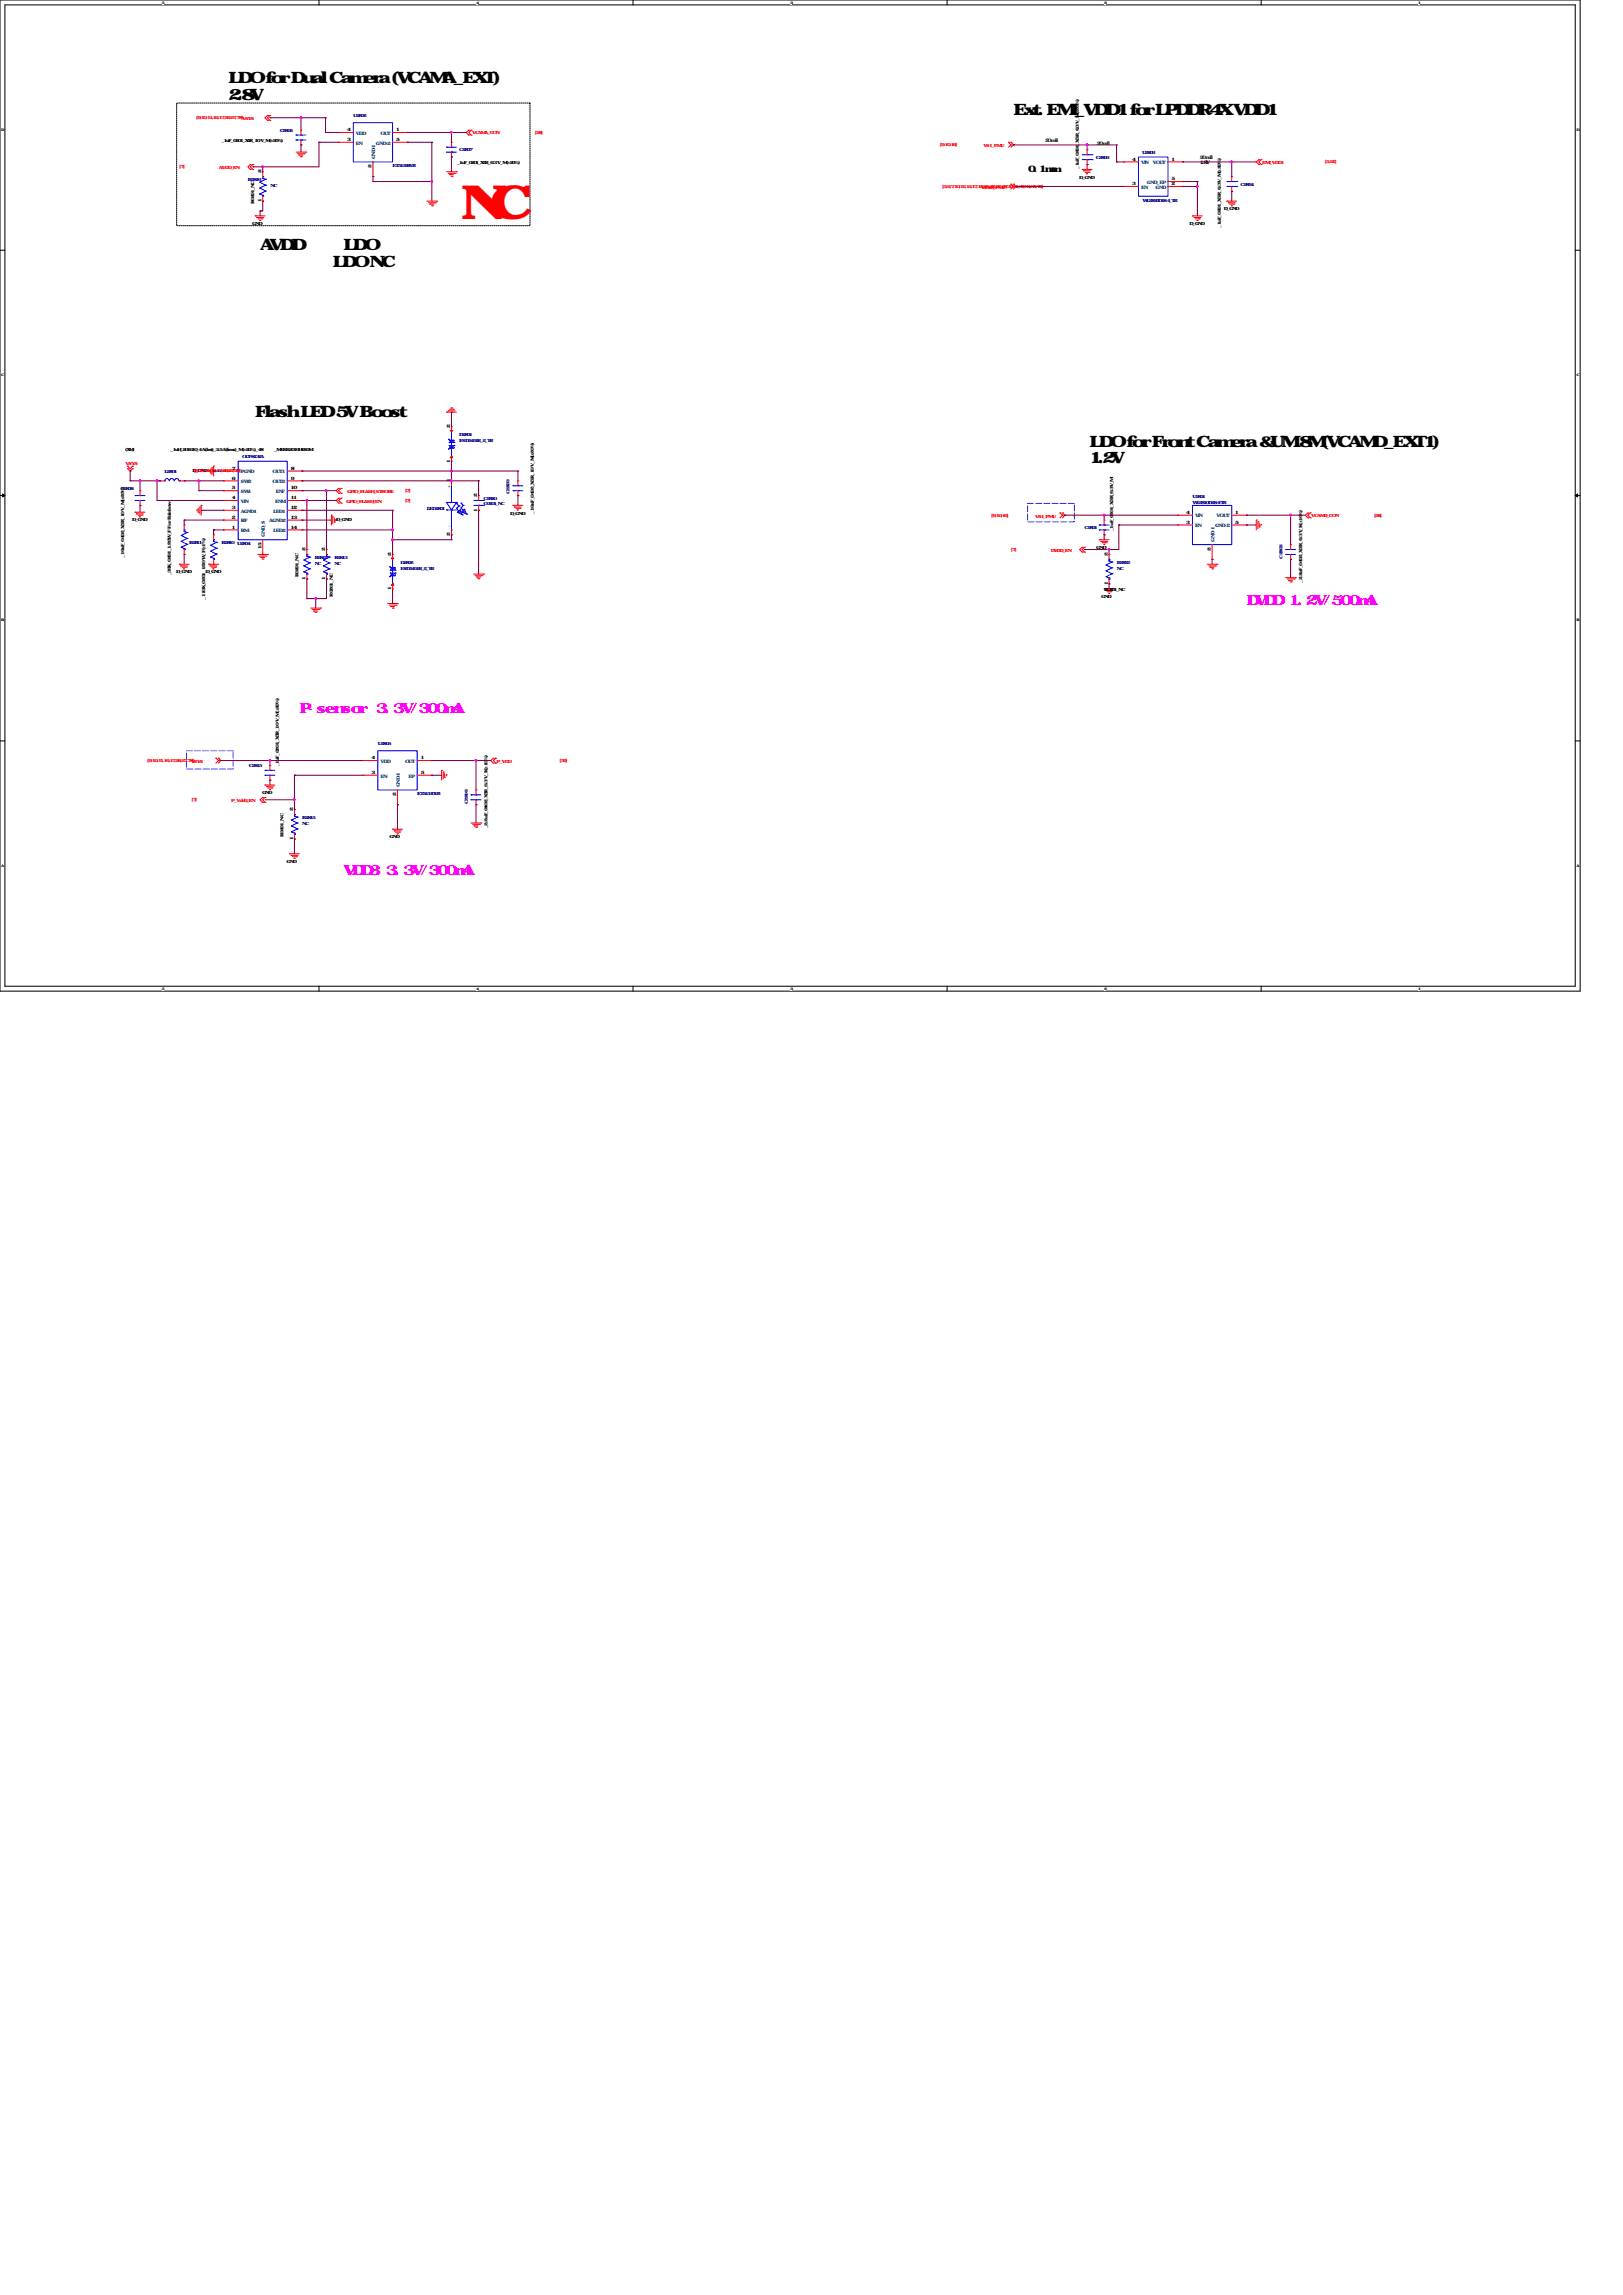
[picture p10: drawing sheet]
<svg xmlns="http://www.w3.org/2000/svg" width="210mm" height="297mm" viewBox="0 0 210 297" stroke-linecap="round" stroke-linejoin="round" font-family="sans-serif">
<defs><g id="words">
<text font-size="6.1" fill="#f00" x="59.7" y="28.4">NC</text>
<g font-size="2">
<text x="29.5" y="10.8">LDO for Dual Camera (VCAMA_EXT)</text>
<text x="29.5" y="12.9">2.8V</text>
<text x="131.1" y="14.9">Ext. EMI_VDD1 for LPDDR4X VDD1</text>
<text x="33.7" y="32.4">AVDD 兼容LDO</text>
<text x="33.7" y="34.5">使用平台 LDO NC</text>
<text x="33" y="54">Flash LED 5V Boost</text>
<text x="141" y="57.8">LDO for Front Camera &amp;UM 8M(VCAMD_EXT1)</text>
<text x="141" y="59.9">1.2V</text>
</g>
<g font-size="1.8" fill="#f0f">
<text x="161.3" y="78.3">DVDD 1.2V/500mA</text>
<text x="38.7" y="92.2">P-sensor 3.3V/300mA</text>
<text x="44.4" y="113.2">VDD3 3.3V/300mA</text>
</g>
<text font-size="1.2" x="133.1" y="22.3">0.1mm</text>
<g font-size=".6" fill="#f00">
<text x="25.4" y="15.4">[9,10,11,16,17,26,27,78]VSYS</text>
<text x="61.1" y="17.4">VCAMA_CON</text>
<text x="69.2" y="17.3">[28]</text>
<text x="23.2" y="21.8">[7]</text>
<text x="28.3" y="21.8">AVDD_EN</text>
<text x="121.6" y="18.9">[9,10,16]</text>
<text x="127.3" y="19.1">VS1_PMU</text>
<text x="163.3" y="21.2">EMI_VDD1</text>
<text x="171.4" y="21.1">[5,21]</text>
<text x="121.9" y="24.3">[5,6,7,10,12,15,17,18,21,22,27,28,30,31,32,34,35,78]</text>
<text x="127" y="24.4">VIO18_PMU</text>
<text x="16.3" y="60.1">VSYS</text>
<text x="25.1" y="61.1">[9,10,11,16,17,26,27,78]PGND</text>
<text x="44.8" y="65.2">GPIO_FLASH_EN</text>
<text x="44.9" y="63.8">GPIO_FLASH_STROBE</text>
<text x="52.4" y="63.7">[7]</text>
<text x="52.4" y="64.9">[7]</text>
<text x="128.3" y="66.8">[9,10,16]</text>
<text x="130.8" y="71.3">[7]</text>
<text x="133.9" y="67">VS1_PMU</text>
<text x="136" y="71.4">DVDD_EN</text>
<text x="169.7" y="66.9">VCAMD_CON</text>
<text x="177.8" y="66.8">[28]</text>
<text x="19" y="98.6">[9,10,11,16,17,26,27,78]</text>
<text x="24.7" y="98.7">VSYS</text>
<text x="64.3" y="98.7">P_VDD</text>
<text x="72.4" y="98.6">[30]</text>
<text x="24.8" y="103.7">[7]</text>
<text x="29.9" y="103.8">P_Vdd3_EN</text>
</g>
<g font-size=".6" fill="#000080">
<text x="36.2" y="17.1">C2805</text>
<text x="45.7" y="15.2">U2802</text>
<text x="32.1" y="23.4">R2816</text>
<text x="50.8" y="21.6">ET51528YB</text>
<text x="59.4" y="19.6">C2807</text>
<text x="141.8" y="20.6">C2806</text>
<text x="147.8" y="20">U2803</text>
<text x="35" y="24.2">NC</text>
<text x="147.8" y="26.2">WL2836D18-4_TR</text>
<text x="160.5" y="24">C2804</text>
<text x="31.3" y="59.2">OCP8132A</text>
<text x="59.4" y="56.4">D2801</text>
<text x="59.4" y="57.2">ESD5451R_2_TR</text>
<text x="15.6" y="63.4">C2808</text>
<text x="21.3" y="61.2">L2801</text>
<text x="55.2" y="66">LED2801</text>
<text x="62.6" y="64.7">C2820</text>
<text x="62.6" y="65.3">C0201_NC</text>
<text x="65.9" y="64" transform="rotate(-90 65.9 64)">C2809</text>
<text x="154.3" y="64.4">U2801</text>
<text x="154.3" y="65.2">WL2810D28-4/TR</text>
<text x="24.5" y="70.4">R2811</text>
<text x="28.7" y="70.4">R2810</text>
<text x="30.7" y="70.5">U2804</text>
<text x="140.3" y="68.5">C2801</text>
<text x="40.7" y="72.3">R2812</text>
<text x="40.7" y="73.1">NC</text>
<text x="43.3" y="72.3">R2813</text>
<text x="43.3" y="73.1">NC</text>
<text x="51.8" y="72.9">D2802</text>
<text x="51.8" y="73.7">ESD5451R_2_TR</text>
<text x="144.5" y="72.9">R2822</text>
<text x="144.5" y="73.7">NC</text>
<text x="166" y="72.3" transform="rotate(-90 166 72.3)">C2803</text>
<text x="32.2" y="99.3">C2815</text>
<text x="48.9" y="96.4">U2805</text>
<text x="39.1" y="106">R2815</text>
<text x="39.1" y="106.7">NC</text>
<text x="54" y="102.9">ET51530YB</text>
<text x="60.5" y="104.1" transform="rotate(-90 60.5 104.1)">C2816</text>
</g>
<g font-size=".6">
<text x="44.9" y="17">4</text>
<text x="51.3" y="17">1</text>
<text x="27.3" y="18.3">电容</text>
<text x="28.7" y="18.3">_1uF_0201_X5R_10 V_M(±20%)</text>
<text x="33.8" y="22.4" transform="rotate(-90 33.8 22.4)">2</text>
<text x="44.9" y="18.2">3</text>
<text x="48.1" y="21.8" transform="rotate(-90 48.1 21.8)">2</text>
<text x="51.3" y="18.2">5</text>
<text x="57.8" y="21.2">电容</text>
<text x="59.1" y="21.2">_1uF_0201_X5R_6.3 V_M(±20%)</text>
<text x="139.6" y="21.9" transform="rotate(-90 139.6 21.9)">_1uF_0201_X5R_6.3 V_M(±20%)</text>
<text x="139.7" y="23.1">D_GND</text>
<text x="146.5" y="24">3</text>
<text x="146.5" y="20.8">4</text>
<text x="151.6" y="20.8">1</text>
<text x="151.6" y="24">2</text>
<text x="151.6" y="23.3">5</text>
<text x="155.3" y="21.3">1.8V</text>
<text x="32.6" y="29.1">GND</text>
<text x="32.9" y="26.4" transform="rotate(-90 32.9 26.4)">R0201_NC</text>
<text x="33.8" y="26.2" transform="rotate(-90 33.8 26.2)">1</text>
<text x="153.9" y="29.1">D_GND</text>
<text x="158" y="29.5" transform="rotate(-90 158 29.5)">_1uF_0201_X5R_6.3 V_M(±20%)</text>
<text x="158.4" y="27.2">D_GND</text>
<text x="16.2" y="58.3">(XM)</text>
<text x="17.3" y="58.3">贴片功率电感器</text>
<text x="22.1" y="58.3">_1uH_201610_4 A(lrat)_3.5 A(lrms)_M(±20%)_48</text>
<text x="34.1" y="58.3">毫欧</text>
<text x="35.5" y="58.3">_MEKK2016H1R0M</text>
<text x="58.3" y="59.9" transform="rotate(-90 58.3 59.9)">1</text>
<text x="58.3" y="55.4" transform="rotate(-90 58.3 55.4)">2</text>
<text x="24.9" y="61.1">D_GND</text>
<text x="30" y="65.9">3</text>
<text x="30" y="63.3">5</text>
<text x="30" y="64.6">4</text>
<text x="30" y="62.1">6</text>
<text x="30" y="60.8">7</text>
<text x="37.6" y="60.8">8</text>
<text x="37.6" y="62.1">9</text>
<text x="37.6" y="63.3">10</text>
<text x="37.6" y="64.6">11</text>
<text x="37.6" y="65.9">12</text>
<text x="58.3" y="62.4" transform="rotate(-90 58.3 62.4)">1</text>
<text x="61.8" y="64.3" transform="rotate(-90 61.8 64.3)">2</text>
<text x="17.1" y="67.5">D_GND</text>
<text x="30" y="68.4">1</text>
<text x="30" y="67.1">2</text>
<text x="33.8" y="71" transform="rotate(-90 33.8 71)">15</text>
<text x="37.6" y="67.1">13</text>
<text x="37.6" y="68.4">14</text>
<text x="39.5" y="71.3" transform="rotate(-90 39.5 71.3)">2</text>
<text x="42.1" y="71.3" transform="rotate(-90 42.1 71.3)">2</text>
<text x="43.5" y="67.5">D_GND</text>
<text x="50.6" y="71.9" transform="rotate(-90 50.6 71.9)">2</text>
<text x="58.3" y="69.4" transform="rotate(-90 58.3 69.4)">2</text>
<text x="61.8" y="66.2" transform="rotate(-90 61.8 66.2)">1</text>
<text x="66" y="66.6">D_GND</text>
<text x="69.1" y="66.5" transform="rotate(-90 69.1 66.5)">_10uF_0402_X5R_10 V_M(±20%)</text>
<text x="141.9" y="71">GND</text>
<text x="143.3" y="71.9" transform="rotate(-90 143.3 71.9)">2</text>
<text x="144" y="68.7" transform="rotate(-90 144 68.7)">_1uF_0201_X5R_6.3V_M</text>
<text x="153.5" y="67.8">3</text>
<text x="153.5" y="66.5">4</text>
<text x="156.7" y="71.3" transform="rotate(-90 156.7 71.3)">2</text>
<text x="159.8" y="66.5">1</text>
<text x="159.8" y="67.8">5</text>
<text x="16.1" y="72.2" transform="rotate(-90 16.1 72.2)">_10uF_0402_X5R_10 V_M(±20%)</text>
<text x="22.1" y="74.5" transform="rotate(-90 22.1 74.5)">_39K_0201_1/20W_F-For Rainbow</text>
<text x="22.8" y="74.2">D_GND</text>
<text x="26.5" y="77.6" transform="rotate(-90 26.5 77.6)">_110K_0201_1/20 W_F(±1%)</text>
<text x="26.6" y="74.2">D_GND</text>
<text x="38.6" y="74.7" transform="rotate(-90 38.6 74.7)">R0201_NC</text>
<text x="39.5" y="75.1" transform="rotate(-90 39.5 75.1)">1</text>
<text x="42.1" y="75.1" transform="rotate(-90 42.1 75.1)">1</text>
<text x="43.1" y="77.2" transform="rotate(-90 43.1 77.2)">R0201_NC</text>
<text x="50.6" y="76.4" transform="rotate(-90 50.6 76.4)">1</text>
<text x="142.5" y="77.4">GND</text>
<text x="142.9" y="76.5">R0201_NC</text>
<text x="143.3" y="75.7" transform="rotate(-90 143.3 75.7)">1</text>
<text x="168.5" y="75.4" transform="rotate(-90 168.5 75.4)">_2.2uF_0402_X5R_6.3 V_K(±10%)</text>
<text x="36.1" y="99.2" transform="rotate(-90 36.1 99.2)">_1uF_0201_X5R_10 V_M(±20%)</text>
<text x="48.1" y="100.2">3</text>
<text x="48.1" y="98.3">4</text>
<text x="54.4" y="98.3">1</text>
<text x="54.4" y="100.2">5</text>
<text x="33.9" y="102.8">GND</text>
<text x="37.9" y="104.9" transform="rotate(-90 37.9 104.9)">2</text>
<text x="51.3" y="103" transform="rotate(-90 51.3 103)">2</text>
<text x="63.1" y="107.2" transform="rotate(-90 63.1 107.2)">_2.2uF_0402_X5R_6.3 V_K(±10%)</text>
<text x="36.7" y="108.3" transform="rotate(-90 36.7 108.3)">R0201_NC</text>
<text x="37.1" y="111.7">GND</text>
<text x="37.9" y="108.8" transform="rotate(-90 37.9 108.8)">1</text>
<text x="50.4" y="108.5">GND</text>
</g>
<g font-size=".6" fill="#004080">
<text x="46.1" y="17.4">VDD</text>
<text x="49.2" y="17.4">OUT</text>
<text x="46.1" y="18.7">EN</text>
<text x="48.6" y="20.6" transform="rotate(-90 48.6 20.6)">GND-1</text>
<text x="48.6" y="18.7">GND-2</text>
<text x="147.7" y="21.3">VIN</text>
<text x="148.4" y="23.8">GND_EP</text>
<text x="149.2" y="21.3">VOUT</text>
<text x="147.7" y="24.4">EN</text>
<text x="149.5" y="24.4">GND</text>
<text x="31.2" y="63.8">SW1</text>
<text x="31.2" y="65.1">VIN</text>
<text x="31.2" y="62.5">SW2</text>
<text x="35.3" y="61.3">OUT1</text>
<text x="35.3" y="62.5">OUT2</text>
<text x="35.6" y="65.1">ENM</text>
<text x="35.7" y="63.8">ENF</text>
<text x="58.3" y="63.2" transform="rotate(-90 58.3 63.2)">+</text>
<text x="31.2" y="68.9">RM</text>
<text x="31.2" y="67.6">RF</text>
<text x="31.2" y="66.3">AGND1</text>
<text x="34.3" y="69.5" transform="rotate(-90 34.3 69.5)">GND_S</text>
<text x="34.8" y="67.6">AGND2</text>
<text x="35.3" y="66.3">LED1</text>
<text x="35.3" y="68.9">LED2</text>
<text x="58.3" y="68.2" transform="rotate(-90 58.3 68.2)">-</text>
<text x="154.6" y="68.2">EN</text>
<text x="154.6" y="67">VIN</text>
<text x="157.1" y="70.1" transform="rotate(-90 157.1 70.1)">GND-1</text>
<text x="157.2" y="68.2">GND-2</text>
<text x="157.4" y="67">VOUT</text>
<text x="49.2" y="100.6">EN</text>
<text x="49.2" y="98.7">VDD</text>
<text x="51.7" y="101.9" transform="rotate(-90 51.7 101.9)">GND-1</text>
<text x="52.4" y="98.7">OUT</text>
<text x="52.9" y="100.6">EP</text>
</g>
<g font-size=".6" fill="#008000">
<text x="135.3" y="18.4">20 mil</text>
<text x="141.9" y="18.7">20 mil</text>
<text x="155.3" y="20.6">20 mil</text>
</g>
<g font-size=".5">
<text x="21" y=".5">5</text>
<text x="61.6" y=".5">4</text>
<text x="102.2" y=".5">3</text>
<text x="142.9" y=".5">2</text>
<text x="183.5" y=".5">1</text>
<text x=".2" y="16.9">D</text>
<text x="204" y="16.9">D</text>
<text x=".2" y="48.6">C</text>
<text x="204" y="48.6">C</text>
<text x=".2" y="80.4">B</text>
<text x="204" y="80.4">B</text>
<text x=".2" y="112.1">A</text>
<text x="204" y="112.1">A</text>
<text x="21" y="128.1">5</text>
<text x="61.6" y="128.1">4</text>
<text x="102.2" y="128.1">3</text>
<text x="142.9" y="128.1">2</text>
<text x="183.5" y="128.1">1</text>
</g>
</g></defs>
<path d="M0 0h204.5v128.3h-204.5zM.6 .6h203.2v127h-203.2z" fill="none" stroke="#000" stroke-width=".13"/>
<g fill="#fff">
<path d="M21 .1h.2v.5h-.2z"/>
<path d="M21 127.7h.2v.5h-.2z"/>
</g>
<path d="M41.3 0v.6M41.3 127.6v.7" fill="none" stroke="#000" stroke-width=".13"/>
<g fill="#fff">
<path d="M61.6 .1h.2v.5h-.2z"/>
<path d="M61.6 127.7h.2v.5h-.2z"/>
</g>
<path d="M81.9 0v.6M81.9 127.6v.7" fill="none" stroke="#000" stroke-width=".13"/>
<g fill="#fff">
<path d="M102.2 .1h.2v.5h-.2z"/>
<path d="M102.2 127.7h.2v.5h-.2z"/>
</g>
<path d="M122.6 0v.6M122.6 127.6v.7" fill="none" stroke="#000" stroke-width=".13"/>
<g fill="#fff">
<path d="M142.9 .1h.2v.5h-.2z"/>
<path d="M142.9 127.7h.2v.5h-.2z"/>
</g>
<path d="M163.2 0v.6M163.2 127.6v.7" fill="none" stroke="#000" stroke-width=".13"/>
<g fill="#fff">
<path d="M183.5 .1h.2v.5h-.2z"/>
<path d="M183.5 127.7h.2v.5h-.2z"/>
<path d="M.2 16.5h.3v.5h-.3z"/>
<path d="M204 16.5h.3v.5h-.3z"/>
<path d="M.2 48.3h.3v.5h-.3z"/>
<path d="M204 48.3h.3v.5h-.3z"/>
</g>
<path d="M0 32.4h.6M203.8 32.4h.7" fill="none" stroke="#000" stroke-width=".13"/>
<g fill="#fff">
<path d="M.2 80h.2v.5h-.2z"/>
<path d="M204 80h.3v.5h-.3z"/>
</g>
<path d="M0 64.1h.6M203.8 64.1h.7" fill="none" stroke="#000" stroke-width=".13"/>
<path d="M.3 63.9l.3 .2-.3 .2zM203.8 64.1l.3-.2v.4z" fill="#000" stroke="#000" stroke-width=".13"/>
<g fill="#fff">
<path d="M.2 111.8h.3v.5h-.3z"/>
<path d="M204 111.8h.3v.5h-.3z"/>
</g>
<path d="M22.9 13.3h45.7v15.9h-45.7zM0 95.9h.6M203.8 95.9h.7" fill="none" stroke="#000" stroke-width=".13"/>
<path d="M133 65.2h6v2.3h-6zM24.1 97.2h6.1v2.3h-6.1z" fill="none" stroke="#8000ff" stroke-width=".13" stroke-dasharray=".8 .3"/>
<g fill="none" stroke="#f00" stroke-width=".13">
<path d="M34.6 14.9h.1M34.6 15.6h.1M34.6 14.9l-.3 .3 .3 .4M34.9 14.9h.1M34.9 15.6h.1M34.9 14.9l-.3 .3 .3 .4M38.3 19.7h1.3M38.5 19.9h.9M38.9 16.8h.1M38.9 18.8h.1M38.9 16.8v.7M38.9 18.1v.7"/>
<path d="M39.4 19.9h.1M39.6 19.7h.1M43.8 18.4h.1M43.8 17.1h.1M43.8 17.1h1.9M43.8 18.4h1.9M50.8 17.1h1.9M50.8 18.4h1.9M52.7 17.1h.1M52.7 18.4h.1M58.4 18.4h.1M58.4 18.4v.6"/>
<path d="M58.4 19.7v.6M60.7 16.8h.1M60.7 17.5h.1M60.7 16.8l-.4 .3 .4 .4M61 17.5h.1M61 16.8h.1M61 16.8l-.3 .3 .3 .4M130.5 18.4h.1M130.5 18.4l.3 .4M130.8 18.8h.1M130.8 18.4h.1M130.8 18.8l-.3 .2"/>
<path d="M130.8 18.4l.3 .4M131.1 18.8h.1M131.1 18.8l-.3 .2M140.7 19.4h.1M140.7 19.4v.6M32.4 21.3h.1M32.4 21.9h.1M32.4 21.3l-.3 .3 .3 .3M32.7 21.3h.1M32.7 21.9h.1M32.7 21.3l-.3 .3 .3 .3M33 27.9h.1"/>
<path d="M33 27.9h1.3M33.2 28.2h.1M33.2 28.2h.9M33.4 28.3h.5M33.6 28.5h.1M33.9 28.3h.1M34 26h.1M34 22.2h.1M34 22.2v.7M34 25.4v.6M38.7 20.1h.1M38.7 20.1h.5"/>
<path d="M38.9 20.3h.1M39 20.3h.1M48.3 22.9h.1M48.3 21v1.9M55.2 26h1.3M55.5 26.2h.8M55.6 26.4h.1M55.6 26.4h.5M55.8 26.6h.2M56 26.6h.1M56.3 26.2h.1M56.5 26h.1"/>
<path d="M57.8 22.2h1.3M58 22.4h.9M58.2 22.6h.1M58.2 22.6h.5M58.4 22.8h.1M58.4 20.3h.1M58.5 22.8h.1M58.9 22.4h.1M59.1 22.2h.1M130.8 23.8h.1M130.8 23.8l.3 .3M131.1 24.1h.1"/>
<path d="M131.1 23.8h.1M131.1 24.1l-.3 .4M131.1 23.8l.3 .3M131.4 24.1h.1M131.4 24.1l-.3 .4M140 21.9h.1M140 21.9h1.3M140.2 22.1h.1M140.2 22.1h.9M140.4 22.3h.5M140.6 22.5h.1M140.7 21.3h.1"/>
<path d="M140.7 20.7v.6M140.9 22.3h.1M145.4 24.1h.1M145.4 21h.1M145.4 21h1.9M145.4 24.1h1.9M151.1 21h1.9M151.1 24.1h1.9M151.1 23.5h1.9M153 21h.1M153 24.1h.1M153 23.5h.1"/>
<path d="M154.3 27.9h.1M154.3 27.9h1.3M154.5 28.2h.1M154.5 28.2h.9M154.7 28.3h.5M154.9 28.5h.1M155.2 28.3h.1M158.7 26h.1M158.7 26h1.3M159 26.2h.1M159 26.2h.9M159.1 26.4h.5"/>
<path d="M159.3 26.6h.1M159.3 26.6h.2M159.4 22.9h.1M159.4 24.8h.1M159.4 22.9v.6M159.4 24.1v.7M159.6 26.4h.1M162.9 20.7h.1M162.9 21.3h.1M162.9 20.7l-.3 .3 .3 .3M163.2 21.3h.1M163.2 20.7h.1"/>
<path d="M163.2 20.7l-.3 .3 .3 .3M57.8 53.3h.1M57.8 53.3h1.3M58 53.2h.1M58 53.2h.9M58.2 53h.5M58.4 52.8h.1M58.4 59.7h.1M58.4 55.2h.1M58.4 55.2v.7M58.4 59.1v.6M58.7 53h.1"/>
<path d="M16.5 60.7h.1M16.5 60.3h.1M16.5 60.7l.3 .3 .3-.3M16.5 60.3l.3 .4 .3-.4M17.1 60.7h.1M17.1 60.3h.1M17.5 66.3h.1M17.5 66.3h1.3M17.7 66.5h.1M17.7 66.5h.8M17.9 66.7h.5M18 66.9h.1"/>
<path d="M18 66.9h.2M18.1 63.5h.1M18.1 65.4h.1M18.1 63.5v.6M18.1 64.8v.6M18.4 66.7h.1M20.7 62.2h.1M20.7 62.2h.6M23.2 73h.1M23.2 73h1.3M23.2 62.2h.6M23.4 73.2h.1"/>
<path d="M23.4 73.2h.9M23.6 73.4h.5M23.7 73.6h.1M23.7 73.6h.2M23.8 62.2h.1M23.8 71.8h.1M23.8 67.9h.1M23.8 67.9v.7M23.8 71.1v.7M24.1 73.4h.1M25.5 66h.1M25.5 66v.1"/>
<path d="M25.7 66.3h.1M25.7 65.8v.5M25.9 65.6h.1M25.9 65.6v.9M26 65.4h.1M26 65.4v1.3M27 73h.1M27 73h1.3M27.1 60.9h.1M27.1 60.9v.1M27.2 73.2h.1M27.2 73.2h.9"/>
<path d="M27.3 61.2h.1M27.3 60.7v.5M27.4 73.4h.5M27.4 60.5h.1M27.4 60.5v.9M27.6 73.6h.1M27.6 60.3h.1M27.6 73h.1M27.6 69.2h.1M27.6 60.3v1.3M27.6 69.2v.6M27.6 72.4v.6"/>
<path d="M27.9 73.4h.1M28.9 68.6h.1M28.9 67.3h.1M28.9 66h.1M28.9 63.5h.1M28.9 64.8h.1M28.9 62.2h.1M28.9 61h.1M28.9 62.2h1.9M28.9 68.6h1.9M28.9 67.3h1.9M28.9 66h1.9"/>
<path d="M28.9 63.5h1.9M28.9 64.8h1.9M28.9 61h1.9M33.4 71.8h1.2M33.5 72h.9M33.7 72.1h.1M33.7 72.1h.5M33.9 72.3h.1M34 71.8h.1M34 69.8v2M34 72.3h.1M34.4 72h.1"/>
<path d="M34.6 71.8h.1M37.2 62.2h1.9M37.2 68.6h1.9M37.2 67.3h1.9M37.2 66h1.9M37.2 63.5h1.9M37.2 64.8h1.9M37.2 61h1.9M39.1 61h.1M39.1 62.2h.1M39.1 63.5h.1M39.1 64.8h.1"/>
<path d="M39.1 66h.1M39.1 67.3h.1M39.1 68.6h.1M39.7 74.9h.1M39.7 71.1h.1M39.7 71.1v.7M39.7 74.3v.6M40.2 78.7h1.3M40.4 78.9h.9M40.6 79.1h.1M40.6 79.1h.5M40.8 79.2h.1"/>
<path d="M40.9 79.2h.1M41.3 78.9h.1M41.5 78.7h.1M42.2 74.9h.1M42.2 71.1h.1M42.2 71.1v.7M42.2 74.3v.6M42.9 66.7h.1M42.9 66.7v1.2M43.1 66.9h.1M43.1 66.9v.9M43.3 67.6h.1"/>
<path d="M43.3 67.1v.5M43.4 67.3h.1M43.4 67.3v.1M43.8 63.8h.1M43.8 63.2h.1M43.8 65.1h.1M43.8 64.5h.1M43.8 63.2l-.3 .3 .3 .3M43.8 64.5l-.3 .3 .3 .3M44.2 63.2h.1M44.2 63.8h.1M44.2 64.5h.1"/>
<path d="M44.2 65.1h.1M44.2 63.2l-.4 .3 .4 .3M44.2 64.5l-.4 .3 .4 .3M50.2 78.1h1.2M50.4 78.3h.9M50.5 78.5h.1M50.5 78.5h.6M50.8 78.7h.1M50.8 76.2h.1M50.8 71.8h.1M50.8 71.8v.6M50.8 75.6v.6"/>
<path d="M50.9 78.7h.1M51.3 78.3h.1M51.4 78.1h.1M58.4 69.2h.1M58.4 62.2h.1M58.4 62.2v.7M58.4 68.6v.6M61.3 74.3h1.3M61.5 74.5h.9M61.7 74.7h.1M61.7 74.7h.5M61.8 74.9h.2"/>
<path d="M61.9 66h.1M61.9 64.1h.1M61.9 64.1v.7M61.9 65.4v.6M62 74.9h.1M62.4 74.5h.1M62.6 74.3h.1M66.4 65.4h.1M66.4 65.4h1.2M66.5 65.6h.1M66.5 65.6h.9M66.8 65.8h.5"/>
<path d="M66.9 66h.1M66.9 66h.2M67 62.2h.1M67 64.1h.1M67 62.2v.7M67 63.5v.6M67.3 65.8h.1M137.2 66.4h.1M137.2 66.4l.3 .3M137.5 66.7h.1M137.5 66.4h.1M137.5 66.7l-.3 .3"/>
<path d="M137.5 66.4l.3 .3M137.8 66.7h.1M137.8 66.7l-.3 .3M140 70.8h.1M140 71.5h.1M140 70.8l-.3 .3 .3 .4M140.3 70.8h.1M140.3 71.5h.1M140.3 70.8l-.3 .3 .3 .4M142.2 69.8h.1M142.2 69.8h1.3M142.5 70.1h.1"/>
<path d="M142.5 70.1h.8M142.6 70.2h.5M142.8 70.4h.1M142.8 70.4h.2M142.9 76.2h.1M142.9 67.3h.1M142.9 69.2h.1M142.9 76.2h1.2M142.9 67.3v.6M142.9 68.6v.6M143.1 76.4h.1M143.1 76.4h.9"/>
<path d="M143.1 70.2h.1M143.3 76.6h.5M143.5 76.8h.1M143.5 75.6h.1M143.5 71.8h.1M143.5 71.8v.6M143.5 74.9v.7M143.8 76.6h.1M152.4 67.9h.1M152.4 66.7h.1M152.4 66.7h1.9M152.4 67.9h1.9"/>
<path d="M156.2 73h1.3M156.4 73.2h.9M156.6 73.4h.1M156.6 73.4h.5M156.8 73.6h.1M156.8 72.4h.1M156.8 70.5v1.9M156.9 73.6h.1M157.3 73.2h.1M157.5 73h.1M159.4 66.7h1.9M159.4 67.9h1.9"/>
<path d="M161.3 66.7h.1M161.3 67.9h.1M162.6 67.3h.1M162.6 67.3v1.3M162.8 67.5h.1M162.8 67.5v.9M162.9 68.2h.1M162.9 67.7v.5M163.2 67.9h.1M163.2 67.9v.1M166.4 74.8h1.2M166.6 74.9h.9"/>
<path d="M166.8 75.1h.1M166.8 75.1h.5M167 75.3h.1M167 70.5h.1M167 72.4h.1M167 70.5v.6M167 71.8v.6M167.1 75.3h.1M167.5 74.9h.1M167.6 74.8h.1M169.2 66.4h.1M169.2 67h.1"/>
<path d="M169.2 66.4l-.3 .3 .3 .3M169.5 67h.1M169.5 66.4h.1M169.5 66.4l-.3 .3 .3 .3M27.9 98.1h.1M27.9 98.1l.4 .3M28.3 98.4h.1M28.3 98.1h.1M28.3 98.1l.3 .3M28.3 98.4l-.4 .4M28.6 98.4h.1M28.6 98.4l-.3 .4"/>
<path d="M34.9 99.1h.1M34.9 99.1v.6M47 98.4h.1M47 98.4h1.9M54 98.4h1.9M55.9 98.4h.1M57.1 99.7h.1M57.1 99.7v1.3M57.4 99.9h.1M57.4 99.9v.9M63.8 98.1h.1M63.8 98.8h.1"/>
<path d="M63.8 98.1l-.3 .3 .3 .4M64.1 98.8h.1M64.1 98.1h.1M64.1 98.1l-.3 .3 .3 .4M34 103.2h.1M34 103.8h.1M34 103.2l-.3 .3 .3 .3M34.3 101.6h.1M34.3 103.2h.1M34.3 103.8h.1M34.3 101.6h1.3M34.3 103.2l-.3 .3 .3 .3"/>
<path d="M34.5 101.8h.1M34.5 101.8h.9M34.7 102h.5M34.9 102.2h.1M34.9 101h.1M34.9 100.3v.7M35.2 102h.1M37.5 110.5h.1M37.5 110.5h1.2M37.7 110.7h.1M37.7 110.7h.9M37.8 110.9h.6"/>
<path d="M38.1 111.1h.1M38.1 108.6h.1M38.1 104.8h.1M38.1 104.8v.6M38.1 107.9v.7M38.4 110.9h.1M47 100.3h.1M47 100.3h1.9M50.8 107.3h.1M50.8 107.3h1.3M51 107.5h.1M51 107.5h.9"/>
<path d="M51.2 107.7h.5M51.4 107.9h.1M51.4 104.1h.1M51.4 102.2v1.9M51.7 107.7h.1M54 100.3h1.9M55.9 100.3h.1M57.5 100.6h.1M57.5 100.1v.5M57.7 100.3h.1M57.7 100.3v.1M61 106.5h1.2"/>
<path d="M61.2 106.7h.9M61.3 106.9h.1M61.3 106.9h.5M61.6 107.1h.1M61.6 102.2h.1M61.6 104.1h.1M61.6 102.2v.7M61.6 103.5v.6M61.7 107.1h.1M62.1 106.7h.1M62.2 106.5h.1"/>
</g>
<g fill="none" stroke="#00f" stroke-width=".13">
<path d="M38.3 17.5h.1M38.3 18.1h.1M38.3 17.5h1.3M38.3 18.1h1.3M38.9 17.5h.1M38.9 18.1h.1M45.7 15.9h5.1v5.1h-5.1zM57.8 19h.1M57.8 19.7h.1M57.8 19h1.3M57.8 19.7h1.3M58.4 19h.1"/>
<path d="M58.4 19.7h.1M33.6 23.6h.1M33.6 24.3h.1M33.6 25.1h.1M33.6 23.6l.8 .4M33.6 24.3l.8 .4M33.6 25.1l.4 .2M34 22.9h.1M34 25.4h.1M34 23.1h.1M34 25.3h.1M34 22.9v.2"/>
<path d="M34 25.3v.1M34 23.1l.4 .1M34.4 23.2h.1M34.4 24h.1M34.4 24.7h.1M34.4 23.2l-.8 .4M34.4 24l-.8 .3M34.4 24.7l-.8 .4M140 20h1.3M140 20.7h1.3M140.7 20h.1M140.7 20.7h.1"/>
<path d="M141.3 20h.1M141.3 20.7h.1M147.3 20.3h3.8v5.1h-3.8zM158.7 23.5h1.3M158.7 24.1h1.3M159.4 23.5h.1M159.4 24.1h.1M160 23.5h.1M160 24.1h.1M30.8 59.7h6.4v10.1h-6.4zM58 58.1h.1M58 56.9h.1"/>
<path d="M58 56.9l.2 .1M58.1 57.7h.1M58.1 57.3h.1M58.1 57.7h.7M58.1 57.7l.3 .3M58.1 57.3h.7M58.2 58h.1M58.2 57h.1M58.2 58h.5M58.2 58l-.2 .1M58.2 57h.5M58.4 59.1h.1"/>
<path d="M58.4 58h.1M58.4 57h.1M58.4 55.9v3.2M58.4 57l-.3 .3M58.4 57l.4 .3M58.7 58h.1M58.7 57h.1M58.7 57l.1 .1M58.8 57.7h.1M58.8 57.3h.1M58.8 57.7l-.4 .3M58.8 57.9l-.1 .1"/>
<path d="M17.5 64.1h.1M17.5 64.8h.1M17.5 64.1h1.3M17.5 64.8h1.3M18.1 64.1h.1M18.1 64.8h.1M21.3 62.2h.1M21.3 62.2a.3 .3 0 0 1 .3-.3 .3 .3 0 0 1 .3 .3M21.9 62.2a.3 .3 0 0 1 .3-.3 .3 .3 0 0 1 .3 .3M22.6 62.2a.3 .3 0 0 1 .3-.3 .3 .3 0 0 1 .3 .3M23.2 62.2h.1M23.5 69.3h.1"/>
<path d="M23.5 70.1h.1M23.5 70.8h.1M23.5 69.3l.7 .4M23.5 70.1l.7 .3M23.5 70.8l.3 .2M23.8 68.6h.1M23.8 71.1h.1M23.8 68.8h.1M23.8 71h.1M23.8 68.8l.4 .1M23.8 68.6v.2M23.8 71v.1"/>
<path d="M24.2 68.9h.1M24.2 69.7h.1M24.2 70.4h.1M24.2 68.9l-.7 .4M24.2 69.7l-.7 .4M24.2 70.4l-.7 .4M27.3 70.6h.1M27.3 71.3h.1M27.3 72.1h.1M27.3 70.6l.7 .4M27.3 71.3l.7 .4M27.3 72.1l.3 .2"/>
<path d="M27.6 69.8h.1M27.6 72.4h.1M27.6 70.1h.1M27.6 72.3h.1M27.6 69.8v.3M27.6 72.3v.1M27.6 70.1l.4 .1M28 70.2h.1M28 71h.1M28 71.7h.1M28 70.2l-.7 .4M28 71l-.7 .3"/>
<path d="M28 71.7l-.7 .4M39.3 72.5h.1M39.3 73.2h.1M39.3 74h.1M39.3 72.5l.8 .4M39.3 73.2l.8 .4M39.3 74l.4 .2M39.7 71.8h.1M39.7 74.3h.1M39.7 72h.1M39.7 74.2h.1M39.7 71.8v.2"/>
<path d="M39.7 74.2v.1M39.7 72l.4 .1M40.1 72.1h.1M40.1 72.9h.1M40.1 73.6h.1M40.1 72.1l-.8 .4M40.1 72.9l-.8 .3M40.1 73.6l-.8 .4M41.9 72.5h.1M41.9 73.2h.1M41.9 74h.1M41.9 72.5l.7 .4"/>
<path d="M41.9 73.2l.7 .4M41.9 74l.3 .2M42.2 71.8h.1M42.2 74.3h.1M42.2 72h.1M42.2 74.2h.1M42.2 71.8v.2M42.2 74.2v.1M42.2 72l.4 .1M42.6 72.1h.1M42.6 72.9h.1M42.6 73.6h.1"/>
<path d="M42.6 72.1l-.7 .4M42.6 72.9l-.7 .3M42.6 73.6l-.7 .4M50.4 74.6h.1M50.4 73.4h.1M50.4 73.4l.1 .1M50.5 74.2h.1M50.5 73.8h.1M50.5 74.2h.6M50.5 74.2l.3 .3M50.5 73.8h.6M50.5 74.5h.1"/>
<path d="M50.5 73.5h.1M50.5 74.5h.6M50.5 74.5l-.1 .1M50.5 73.5h.6M50.8 75.6h.1M50.8 74.5h.1M50.8 73.5h.1M50.8 72.4v3.2M50.8 73.5l-.3 .3M50.8 73.5l.3 .3M51.1 74.5h.1M51.1 73.5h.1"/>
<path d="M51.1 73.5l.1 .1M51.1 74.2h.1M51.1 73.8h.1M51.1 74.2l-.3 .3M51.2 74.4l-.1 .1M57.8 65h.1M57.8 66h.1M57.8 65h1.3M57.8 65l.6 1M57.8 66h1.3M58.4 68.6h.1M58.4 65h.1"/>
<path d="M58.4 66h.1M58.4 62.9v2.1M58.4 66v2.6M59.1 65h.1M59.1 65.8h.1M59.1 65.2h.1M59.1 65l-.7 1M59.1 65.8l.5 .6M59.1 65.2l.3 .3M59.2 66.3h.1M59.2 66.3l.6 .3M59.4 65.5h.1"/>
<path d="M59.4 65.5l-.3 .3M59.5 66h.1M59.5 66l.3 .6M59.5 66l-.3 .3M59.6 65.7h.1M59.6 65.1h.1M59.6 65.7l.6 .6M59.6 65.1l.3 .3M59.8 66.3h.1M59.8 66.3l.6 .2M59.8 66.6h.1M59.9 65.4h.1"/>
<path d="M59.9 65.4l-.3 .3M60.1 65.9h.1M60.1 65.9l.3 .6M60.1 65.9l-.3 .4M60.4 66.5h.1M61.3 64.8h1.3M61.3 65.4h1.3M61.9 65.4h.1M61.9 64.8h.1M62.6 65.4h.1M62.6 64.8h.1M66.4 62.9h.1"/>
<path d="M66.4 63.5h.1M66.4 62.9h1.2M66.4 63.5h1.2M67 62.9h.1M67 63.5h.1M142.2 67.9h.1M142.2 68.6h.1M142.2 67.9h1.3M142.2 68.6h1.3M142.9 67.9h.1M142.9 68.6h.1M143.1 73.1h.1"/>
<path d="M143.1 73.9h.1M143.1 74.6h.1M143.1 73.1l.8 .4M143.1 73.9l.8 .4M143.1 74.6l.4 .2M143.5 72.4h.1M143.5 74.9h.1M143.5 72.6h.1M143.5 74.8h.1M143.5 72.4v.2M143.5 74.8v.1M143.5 72.6l.4 .1"/>
<path d="M143.9 72.7h.1M143.9 73.5h.1M143.9 74.3h.1M143.9 72.7l-.8 .4M143.9 73.5l-.8 .4M143.9 74.3l-.8 .3M154.3 65.4h5.1v5.1h-5.1zM166.4 71.1h.1M166.4 71.8h.1M166.4 71.1h1.2M166.4 71.8h1.2M167 71.1h.1"/>
<path d="M167 71.8h.1M34.3 99.7h.1M34.3 99.7h1.3M34.9 99.7h.1M48.9 97.2h5.1v5h-5.1zM34.3 100.3h.1M34.3 100.3h1.3M34.9 100.3h.1M37.7 106.1h.1M37.7 106.9h.1M37.7 107.7h.1M37.7 106.1l.8 .4"/>
<path d="M37.7 106.9l.8 .4M37.7 107.7l.4 .1M38.1 105.4h.1M38.1 107.9h.1M38.1 105.6h.1M38.1 107.8h.1M38.1 105.4v.2M38.1 107.8v.1M38.1 105.6l.4 .1M38.5 105.7h.1M38.5 106.5h.1M38.5 107.3h.1"/>
<path d="M38.5 105.7l-.8 .4M38.5 106.5l-.8 .4M38.5 107.3l-.8 .4M61 102.9h.1M61 103.5h.1M61 102.9h1.2M61 103.5h1.2M61.6 102.9h.1M61.6 103.5h.1"/>
</g>
<g fill="#f00" stroke="#f00" stroke-width=".13">
<path d="M58.3 59.2l.1-.1 .2 .1z"/>
<path d="M58.3 55.7h.3l-.2 .2z"/>
<path d="M50.6 75.7l.2-.1 .2 .1z"/>
<path d="M50.6 72.2h.4l-.2 .2z"/>
</g>
<g fill="none" stroke="#800040" stroke-width=".13">
<path d="M34.9 15.2h.1M34.9 15.2h7.2M38.9 15.2h.1M38.9 18.8h.1M38.9 15.2v1.6M38.9 18.8v.9M41.3 18.4h.1M41.3 18.4v3.2h-8.6M41.3 18.4h2.5M42.1 17.1h.1M42.1 15.2h.1M42.1 17.1h1.7"/>
<path d="M42.1 15.2v1.9M52.7 17.1h.1M52.7 18.4h.1M52.7 17.1h7.6M52.7 18.4h3.2M55.9 18.4h.1M55.9 18.4v7.6M58.4 17.1h.1M58.4 17.1v1.3M131.1 18.8h.1M131.1 18.8h13.4M140.7 18.8h.1"/>
<path d="M140.7 18.8v.6M144.5 18.8h.1M144.5 18.8v2.2M32.7 21.6h.1M33.7 27.3h.1M33.7 27.3v.6M34 21.6h.1M34 26h.1M34 21.6v.6M34 26v1.3h-.3M48.3 23.5h.1M48.3 22.9h.1"/>
<path d="M48.3 23.5h7.6M48.3 22.9v.6M55.9 23.5h.1M58.4 20.3h.1M58.4 20.3v1.9M131.4 24.1h.1M131.4 24.1h14M140.7 21.3h.1M140.7 21.3v.6M144.5 21h.1M144.5 21h.9M153 21h.1"/>
<path d="M153 23.5h.1M153 24.1h.1M153 21h9.6M153 23.5h1.9M153 24.1h1.9M154.9 23.5h.1M154.9 24.1h.1M154.9 23.5v4.4M159.4 24.8h.1M159.4 21h.1M159.4 21v1.9M159.4 24.8v1.2"/>
<path d="M58.4 53.3h.1M58.4 53.3v1.9M58.4 59.7v2.5M16.8 61h.1M16.8 62.2h.1M16.8 61v1.2M16.8 62.2h3.9M18.1 62.2h.1M18.1 65.4h.1M18.1 62.2v1.3M18.1 65.4v.9M20.3 62.2h.1"/>
<path d="M20.3 64.8h.1M20.3 64.8h8.6M20.3 62.2v2.6M20.7 62.2h.1M23.8 62.2h.1M23.8 67.3h.1M23.8 71.8h.1M23.8 62.2h5.1M23.8 67.3v.6M23.8 71.8v1.2M23.8 67.3h5.1M25.7 62.2h.1"/>
<path d="M25.7 63.5h.1M25.7 62.2v1.3M25.7 63.5h3.2M26 66h.1M26 66h2.9M27.6 61h.1M27.6 68.6h.1M27.6 61h1.3M27.6 68.6h1.3M27.6 68.6v.6M39.1 61h.1M39.1 62.2h.1"/>
<path d="M39.1 63.5h.1M39.1 64.8h.1M39.1 66h.1M39.1 67.3h.1M39.1 61h27.9M39.1 62.2h22.8M39.1 63.5h4.4M39.1 64.8h4.4M39.1 66h11.7M39.1 67.3h3.8M39.1 68.6h11.7M39.7 64.8h.1"/>
<path d="M39.7 74.9h.1M39.7 77.5h.1M39.7 64.8v6.3M39.7 74.9v2.6M40.9 77.5h.1M40.9 77.5v1.2M42.2 63.5h.1M42.2 74.9h.1M42.2 63.5v7.6M42.2 74.9v2.6h-2.5M50.8 66h.1M50.8 68.6h.1"/>
<path d="M50.8 69.8h.1M50.8 78.1h.1M50.8 66v5.8M50.8 76.2v1.9M50.8 69.8h7.6M58.4 61h.1M58.4 62.2h.1M58.4 69.8h.1M58.4 69.2h.1M58.4 69.2v.6M61.9 62.2h.1M61.9 66h.1"/>
<path d="M61.9 62.2v1.9M61.9 66v8.3M67 61h.1M67 64.1h.1M67 61v1.2M67 64.1v1.3M137.8 66.7h.1M137.8 66.7h14.6M140.3 71.1h.1M142.9 69.2h.1M142.9 66.7h.1M142.9 66.7v.6"/>
<path d="M142.9 69.2v.6M143.5 71.1h.1M143.5 75.6h.1M143.5 71.1v.7M143.5 75.6v.6M144.8 67.9h.1M144.8 67.9h7.6M144.8 67.9v3.2h-4.5M156.8 72.4h.1M156.8 72.4v.6M161.3 66.7h.1M161.3 67.9h.1"/>
<path d="M161.3 67.9h1.3M161.3 66.7h7.6M167 66.7h.1M167 72.4h.1M167 66.7v3.8M167 72.4v2.4M28.6 98.4h.1M28.6 98.4h18.4M34.9 98.4h.1M34.9 98.4v.7M55.9 98.4h.1M55.9 98.4h7.6"/>
<path d="M61.6 98.4h.1M61.6 98.4v3.8M34.3 103.5h3.8M34.9 101h.1M34.9 101v.6M38.1 100.3h.1M38.1 103.5h.1M38.1 108.6h.1M38.1 104.8h.1M38.1 100.3h8.9M38.1 100.3v4.5M38.1 108.6v1.9"/>
<path d="M51.4 104.1h.1M51.4 104.1v3.2M55.9 100.3h.1M55.9 100.3h1.2M61.6 104.1h.1M61.6 104.1v2.4"/>
</g>
<g fill="#f0f" stroke="#f0f" stroke-width=".13">
<circle cx="140.7" cy="18.7" r=".11"/>
<circle cx="159.4" cy="20.9" r=".11"/>
<circle cx="38.9" cy="15.2" r=".11"/>
<circle cx="55.9" cy="23.5" r=".11"/>
<circle cx="34" cy="21.6" r=".11"/>
<circle cx="58.4" cy="17.1" r=".11"/>
<circle cx="142.9" cy="66.7" r=".11"/>
<circle cx="143.5" cy="71.1" r=".11"/>
<circle cx="167" cy="66.7" r=".11"/>
<circle cx="154.9" cy="24.1" r=".11"/>
<circle cx="34.9" cy="98.4" r=".11"/>
<circle cx="38.1" cy="103.5" r=".11"/>
<circle cx="61.6" cy="98.4" r=".11"/>
<circle cx="58.4" cy="60.9" r=".11"/>
<circle cx="18.1" cy="62.2" r=".11"/>
<circle cx="25.7" cy="62.2" r=".11"/>
<circle cx="58.4" cy="62.2" r=".11"/>
<circle cx="42.2" cy="63.5" r=".11"/>
<circle cx="39.7" cy="64.7" r=".11"/>
<circle cx="40.8" cy="77.4" r=".11"/>
<circle cx="50.8" cy="68.6" r=".11"/>
<circle cx="50.8" cy="69.8" r=".11"/>
<circle cx="20.3" cy="62.2" r=".11"/>
</g>
<use href="#words"/>
</svg>
